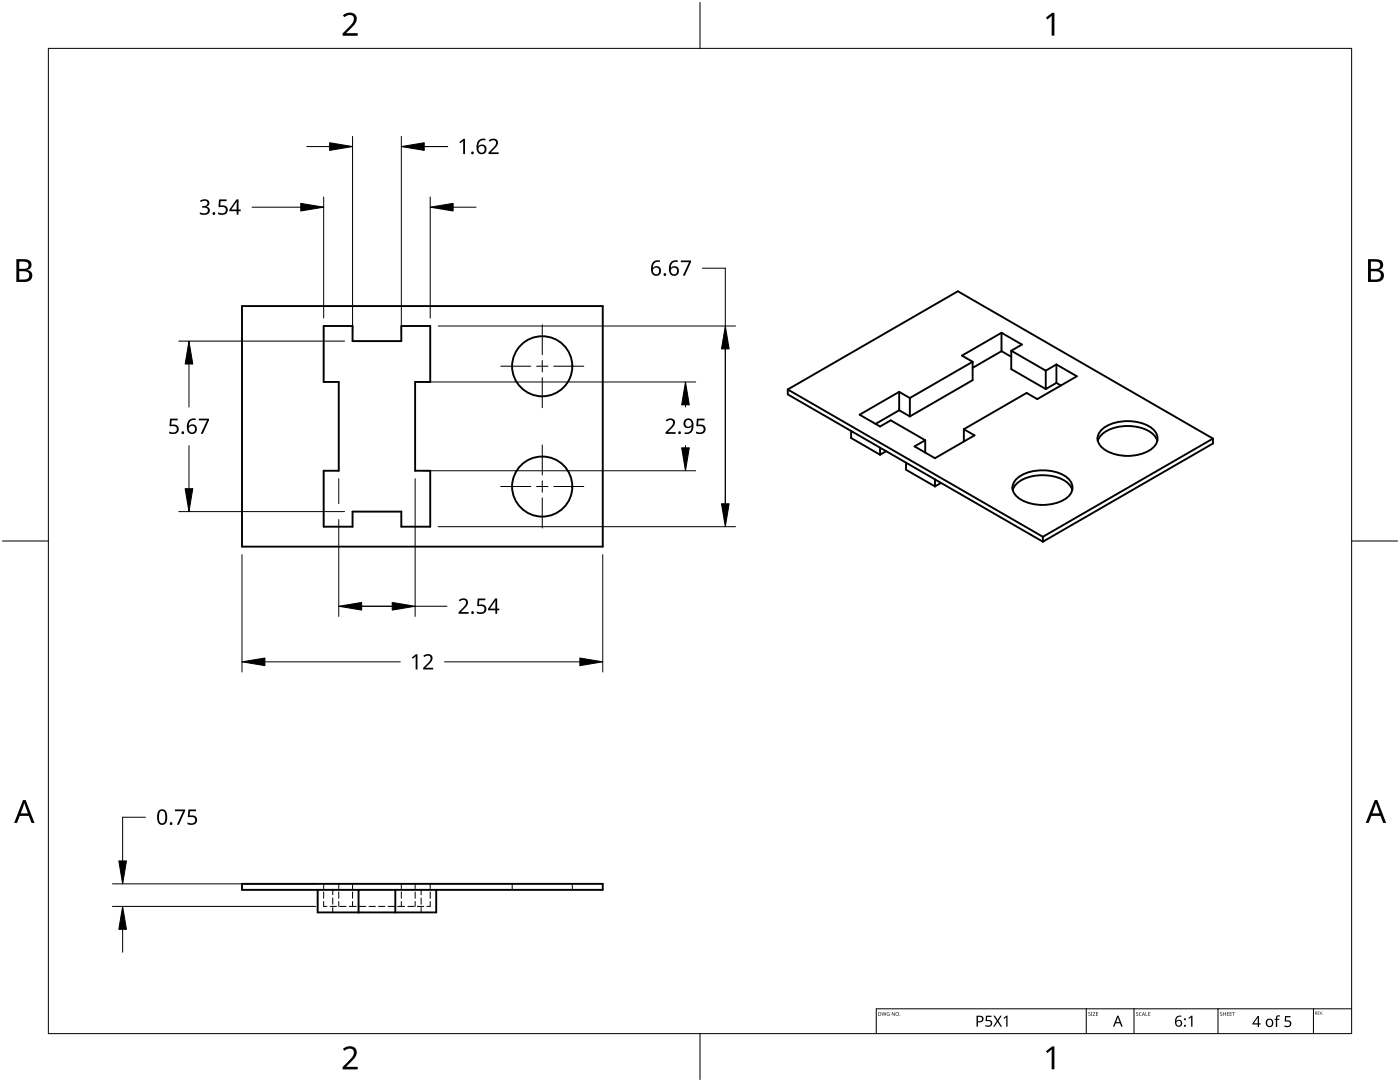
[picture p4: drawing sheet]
<svg xmlns="http://www.w3.org/2000/svg" width="279mm" height="216mm" viewBox="0 0 279 216" stroke-linecap="round" stroke-linejoin="round" font-family="sans-serif">
<g fill="none" stroke="#000" stroke-width=".2">
<path d="M64.6 179.9v1h.7M64.6 176.4v.9M64.6 178v1.2M66.4 177.6v.9M66.4 179.2v1.2M67.6 176.4v.9M67.6 178v1.2M67.6 179.9v1M70.4 176.4v.9M70.4 178v1.2M70.4 179.9v1M80.1 176.4v.9"/>
<path d="M80.1 178v1.2M80.1 179.9v1M82.8 176.4v.9M82.8 178v1.2M82.8 179.9v1M84 177.6v.9M84 179.2v1.2M85.9 179.9v1h-.7M85.9 176.4v.9M85.9 178v1.2M102.2 176.4v1.2M114.2 176.4v1.2"/>
<path d="M66.4 181.1v1M67.2 180.9h-1.3M69.1 180.9h-1.3M71.1 180.9h-1.4M73 180.9h-1.3M74.9 180.9h-1.3M76.8 180.9h-1.3M78.7 180.9h-1.3M79.4 180.9h1.4M81.4 180.9h1.3M83.3 180.9h1.3M84 181.1v1"/>
</g>
<g fill="none" stroke="#000" stroke-width=".38">
<path d="M48.3 61.1h72v48h-72zM64.6 65.1h5.8v3h9.7v-3h5.8v11.1h-3.1v17.7h3.1v11.2h-5.8v-3h-9.7v3h-5.8v-11.2h3v-17.7h-3zM157.2 77.7l50.9 29.4M157.2 77.7v1l50.9 29.4M157.2 77.7l34-19.6 50.9 29.4M179.5 78.2v3.7M179.5 78.2l2.1 1.2M179.5 78.2l-7.9 4.5 4 2.4 2.2-1.2 6.8 3.9M181.6 79.4v3.7M194.1 72.2v3.7l-12.5 7.2M194.1 72.2l-12.5 7.2M199.9 70.1l-5.8 3.3"/>
<path d="M199.9 66.4l-7.9 4.6 2.1 1.2M199.9 66.4v3.7M199.9 70.1l1.9 1.1M199.9 66.4l4.1 2.4-2.2 1.2M201.8 70v3.7l6.9 3.9M201.8 70l6.9 4M208.7 74v3.6M210.8 76.4l-2.1 1.2M210.8 72.7v3.7M210.8 72.7l-2.1 1.3M210.8 72.7l4.1 2.4-7.9 4.5-2.1-1.2-12.5 7.2M210.8 76.4l.9 .5"/>
<path d="M169.9 87.4l5.7 3.3M169.9 86v1.4M175.6 89.3v1.4M176.9 90l-1.3 .7M179.5 81.9l-4.8 2.7M179.5 81.9l2.1 1.2M180.8 92.3v1.4l5.8 3.4M184.6 87.8v2.5M186.6 95.7v1.4M187.8 96.4l-1.2 .7M192.4 85.6v2.5M192.4 85.6l2.1 1.3-7.9 4.5-4.1-2.3 2.1-1.3"/>
<path d="M202.1 97.8a5.4 5.4 0 0 1 5-2.9 7.7 7.7 0 0 1 6.3 1.8l.6 1.1M202.9 95.5a8.9 8.9 0 0 1 9.8-.4 2.49 2.49 0 0 1 1.3 2.2 2.49 2.49 0 0 1-1.3 2.2 8.9 8.9 0 0 1-9.8-.5 2.25 2.25 0 0 1 0-3.5zM219.1 88a5.4 5.4 0 0 1 5-2.9 7.7 7.7 0 0 1 6.3 1.8l.6 1.1M219.9 85.7a8.7 8.7 0 0 1 10.3 0 2.42 2.42 0 0 1-.6 4 8.8 8.8 0 0 1-9.7-.5 2.26 2.26 0 0 1 0-3.5zM242.1 87.5l-34 19.6M242.1 87.5v1l-34 19.6M208.1 107.1v1M48.3 176.4h72v1.2h-72zM63.4 177.6v4.5h23.7v-4.5M71.6 177.6v4.5M78.9 177.6v4.5"/>
<circle cx="108.2" cy="73.1" r="6"/>
<circle cx="108.2" cy="97.1" r="6"/>
</g>
<path d="M216.8 201.3v4.9M226.3 201.3v4.9M243.1 201.3v4.9M262.1 201.3v4.9M269.7 201.3h-94.8v4.9" fill="none" stroke="#000" stroke-width=".2"/>
<g fill="#000">
<path d="M175.9 202l.3 .6 .2-.6 .2 .6 .3-.6-.2 .7-.3-.6-.3 .6zM177 202.1l.5-.1-.3 .1-.2 .2 .3 .3h.2v-.2l-.2-.1h.2v.4l-.5-.1zM178 202l.5 .6 .1-.6v.7l-.5-.6-.1 .6zM196.8 202.7h1.1v.2h-.9l-.1 .6a.75 .75 0 0 1 1.1 .8 .75 .75 0 0 1-1.1 .6l-.3-.1v-.3l.3 .1a.51 .51 0 0 0 .8-.3 .51 .51 0 0 0-.7-.5l-.3-.1zM198.3 202.7h.3l.5 .8 .5-.8h.3l-.7 1 .8 1.2h-.3l-.6-1-.6 1h-.3l.7-1.2zM200.3 203.1l.6-.4h.2v2.2h-.3v-2l-.4 .4zM217.2 202h.3l.1 .1a.18 .18 0 0 0-.2 0 .18 .18 0 0 0-.1 .2 .18 .18 0 0 0 .3 0 .23 .23 0 0 1-.1 .4 .23 .23 0 0 1-.3-.1 .18 .18 0 0 0 .3 .1 .18 .18 0 0 0 0-.3l-.3-.2zM217.7 202h.3v.7h-.3zM218.1 202h.5l-.4 .6 .4 .1h-.5l.4-.7zM218.7 202h.4h-.3v.3h.3l-.3 .1v.2l.3 .1h-.4zM226.8 202h.2l.1 .1a.18 .18 0 0 0-.2 0 .18 .18 0 0 0 0 .2 .18 .18 0 0 0 .2 0 .23 .23 0 0 1 0 .4 .23 .23 0 0 1-.4-.1 .18 .18 0 0 0 .3 .1 .18 .18 0 0 0 0-.3l-.2-.2zM227.4 202.1l.2-.1 .2 .1a.29 .29 0 0 0-.4 .2 .29 .29 0 0 0 .4 .3l-.1 .1-.3-.1z"/>
<path d="M228.6 202l.1 .6 .3 .1h-.4zM229.2 202h.4h-.3v.3h.2l-.2 .1v.2l.3 .1h-.4zM237.2 203.1l.6-.4h.2v2.2h-.3v-1.9l-.4 .3zM243.5 202h.3l.1 .1a.18 .18 0 0 0-.3 0 .18 .18 0 0 0 0 .2 .18 .18 0 0 0 .3 0 .23 .23 0 0 1-.1 .4 .23 .23 0 0 1-.3-.1 .18 .18 0 0 0 .2 .1 .18 .18 0 0 0 .1-.3l-.3-.2zM244.1 202l.1 .3h.4v-.3v.7v-.3h-.4l-.1 .3zM244.8 202h.5h-.4v.3h.3l-.3 .1v.2l.4 .1h-.5zM245.4 202h.4h-.3v.3h.3l-.3 .1v.2l.3 .1h-.4zM245.9 202h.5h-.2v.7l-.1-.7zM254.8 202.7l.2-.1h.5l-.1 .3-.4-.1-.1 .2v.3h.4v.2h-.4v1.4h-.3v-1.4h-.3l.3-.2zM256.5 202.7h1.1v.3h-.9l-.1 .6h.4a.73 .73 0 0 1 .7 .9 .73 .73 0 0 1-1.1 .4l-.3-.1v-.2l.3 .1a.51 .51 0 0 0 .8-.3 .51 .51 0 0 0-.7-.6h-.3zM263 201.8h.3l-.2 .1v.2h.2l-.2 .1v.2l.2 .1h-.3zM263.4 201.8l.2 .6 .3-.6-.2 .7z"/>
<path d="M175.3 202l.5 .1 .1 .3-.2 .2-.4 .1zM175.4 202v.6h.2l.1-.4z"/>
<path d="M178.7 202.3a.37 .37 0 0 1 .7 0 .37 .37 0 0 1-.7 0zM178.8 202.3a.3 .3 0 0 0 .6 0 .3 .3 0 0 0-.6 0z"/>
<path d="M194.9 202.7h.6a.69 .69 0 0 1 .8 .7 .69 .69 0 0 1-.9 .6h-.2v.9h-.3zM195.2 202.9v.9a.52 .52 0 0 0 .7-.1 .52 .52 0 0 0 0-.7z"/>
<path d="M223 202.7h.2l.9 2.2h-.3l-.3-.7h-.8l-.3 .7h-.3zM223.1 203l-.4 .9h.7z"/>
<path d="M228.2 202l.3 .7-.2-.2h-.2l-.2 .2zM228.2 202.1l-.1 .3h.2z"/>
<path d="M234.8 202.9l.7-.3 .3 .1v.2a.74 .74 0 0 0-1 .8 .69 .69 0 0 1 1 .2 .69 .69 0 0 1-.3 1 .69 .69 0 0 1-.9-.5l-.1-.9zM234.8 204.2a.48 .48 0 0 0 .9 0 .48 .48 0 0 0-.9 0z"/>
<path d="M251 202.7h.3v1.5h.3v.2h-.3v.5h-.3v-.5h-1v-.2zM251 203l-.8 1.2h.8z"/>
<path d="M252.8 203.5a.77 .77 0 0 1 .9-.2 .77 .77 0 0 1 .4 .8 .81 .81 0 0 1-1 .8 .81 .81 0 0 1-.4-1.3zM253.1 203.6l-.2 .5a.52 .52 0 0 0 .6 .6 .52 .52 0 0 0 .3-.7 .48 .48 0 0 0-.2-.5 .48 .48 0 0 0-.5 .1z"/>
<path d="M262.5 201.8h.1a.17 .17 0 0 1 .2 .2 .17 .17 0 0 1-.1 .2l.2 .3-.4-.3v.3zM262.5 201.9v.2h.2v-.2z"/>
<circle cx="179.6" cy="202.6" r=".07"/>
<circle cx="236.5" cy="204.7" r=".2"/>
<circle cx="236.5" cy="203.4" r=".2"/>
<circle cx="264" cy="202.4" r=".06"/>
</g>
<path d="M9.7 9.7h260v196.5h-260z" fill="none" stroke="#000" stroke-width=".2"/>
<path d="M139.7 .5v9.2M.5 108h9.2M269.7 108h9.2M139.7 206.2v9.2" fill="none" stroke="#000" stroke-width=".2"/>
<g fill="#000">
<path d="M68.4 3.1a1.64 1.64 0 0 1 2.8 .4 2.52 2.52 0 0 1-1.2 2.2l-.9 .9h2.3v.5h-3v-.4l1.2-1.2a1.95 1.95 0 0 0 .9-2.2 1.23 1.23 0 0 0-1.8 .1zM208.7 3.5l1.3-.9h.4v4.5h-.5v-4l-.9 .8zM68.4 209.3a1.64 1.64 0 0 1 2.8 .4 2.52 2.52 0 0 1-1.2 2.2l-.9 1h2.3v.5h-3v-.5l1.2-1.2a1.95 1.95 0 0 0 .9-2.1 1.23 1.23 0 0 0-1.8 .1zM208.7 209.8l1.3-1h.4v4.6h-.5v-4l-.9 .7z"/>
<path d="M3.3 51.7h1.3a1.28 1.28 0 0 1 1.7 1.3 1.04 1.04 0 0 1-.9 .9 1.23 1.23 0 0 1 1 1.5 1.23 1.23 0 0 1-1.5 .9h-1.6zM3.8 54.1v1.7h1a.86 .86 0 0 0 1-.9 .86 .86 0 0 0-1.1-.8zM3.8 52.2v1.4h.9a.78 .78 0 0 0 1-.7 .78 .78 0 0 0-1.1-.7z"/>
<path d="M273 51.7h1.3a1.28 1.28 0 0 1 1.7 1.3 1.04 1.04 0 0 1-.8 .9 1.23 1.23 0 0 1 1 1.5 1.23 1.23 0 0 1-1.6 .9h-1.6zM273.6 54.1v1.7h.9a.86 .86 0 0 0 1.1-.9 .86 .86 0 0 0-1.1-.8zM273.6 52.2v1.4h.8a.78 .78 0 0 0 1-.7 .78 .78 0 0 0-1.1-.7z"/>
<path d="M4.6 159.6h.5l1.8 4.6h-.6l-.6-1.4h-1.8l-.5 1.4h-.6zM4.8 160.2l-.7 2.1h1.5z"/>
<path d="M274.3 159.6h.6l1.7 4.6h-.6l-.5-1.4h-1.8l-.6 1.4h-.5zM274.6 160.2l-.7 2.1h1.4z"/>
</g>
<path d="M99.9 73.1h6M107.1 73.1h2.3M108.2 75.4v6M108.2 64.8v6M108.2 71.9v2.3M110.5 73.1h6M105.9 97.1h-6M107.1 97.1h2.3M108.2 99.4v6M108.2 88.8v6M108.2 95.9v2.3M110.5 97.1h6" fill="none" stroke="#000" stroke-width=".2"/>
<g fill="none" stroke="#000" stroke-width=".2">
<path d="M61.2 29.2h4.6M64.6 39.3v24.2M70.4 27.2v39.3M80.1 27.2v39.3M85.9 39.3v24.2M89.4 29.2h-9.3M50.3 41.3h14.3M95 41.3h-4.6M140.2 53.5h4.6v11.6M35.7 68.1h33.1M37.7 72.6v8.6M84.4 76.2h54.4"/>
<path d="M87.4 65.1h59.4M144.8 69.6v30.9M37.7 88.9v8.6M67.6 95.5v5M82.8 95.5v27.5M84.4 93.9h54.4M136.8 88.9v.5M136.8 80.8v.4M48.3 110.7v23.4M67.6 103.7v19.3M68.8 102.1h-33.1M87.4 105.1h59.4"/>
<path d="M120.3 110.7v23.4M78.3 121h-6.1M79.9 132.1h-27M82.8 121h6.4M88.7 132.1h27M29 163.1h-4.5v13.3M63 176.4h-40.6M24.5 185.4v4.6M63 180.9h-40.6"/>
</g>
<g fill="#000" stroke="#000" stroke-width=".2">
<path d="M65.8 28.5l4.6 .7-4.6 .8zM80.1 29.2l4.6-.7v1.5zM60 40.6l4.6 .7-4.6 .8zM85.9 41.3l4.5-.7v1.5zM37.7 68.1l.8 4.5h-1.5zM144.8 65.1l.7 4.5h-1.5zM37 97.5h1.5l-.8 4.6zM136.8 76.2l.8 4.6h-1.6zM136 89.4h1.6l-.8 4.5zM144 100.5h1.5l-.7 4.6zM48.3 132.1l4.6-.8v1.5zM67.6 121l4.6-.8v1.5z"/>
<path d="M78.3 120.2l4.5 .8-4.5 .7zM115.7 131.3l4.6 .8-4.6 .7zM23.7 171.8h1.5l-.7 4.6zM24.5 180.9l.7 4.5h-1.5z"/>
</g>
<g fill="#000">
<path d="M91.7 28.3l.8-.6h.3v3h-.4l.1-2.6-.6 .5zM97.5 28a1.01 1.01 0 0 1 1.2-.4 1.01 1.01 0 0 1 .7 1.1l-.3 .5-1.1 1.2h1.5v.3h-2v-.3l1.1-1.1a.72 .72 0 0 0 .4-.7 .72 .72 0 0 0-.4-.6l-.9 .3zM39.9 40.1a1.09 1.09 0 0 1 1.1-.4 1.09 1.09 0 0 1 .8 .8 .74 .74 0 0 1-.6 .8 .81 .81 0 0 1 .7 .8 .81 .81 0 0 1-.9 .8l-1.1-.2v-.3a1.08 1.08 0 0 0 1.6-.3 .62 .62 0 0 0-.9-.7h-.3v-.3a.7 .7 0 0 0 .8 0 .7 .7 0 0 0 .3-.8 .89 .89 0 0 0-1.3 0zM43.7 39.8h1.5v.3h-1.2v.9a1.02 1.02 0 0 1 1.5 .9 1.02 1.02 0 0 1-1.4 1l-.6-.2v-.3a.88 .88 0 0 0 1 .2 .88 .88 0 0 0 .6-.8 .85 .85 0 0 0-1.3-.5l-.2-.1zM135.9 52h2v.3l-1.2 2.7h-.4l1.2-2.7h-1.6zM33.9 83.5h1.6v.4h-1.2l-.1 .9a1.02 1.02 0 0 1 1.5 .8 1.02 1.02 0 0 1-1.4 1l-.5-.2v-.3a.88 .88 0 0 0 .9 .2 .88 .88 0 0 0 .6-.8 .85 .85 0 0 0-1.3-.4l-.2-.1zM39.7 83.5h2v.3l-1.2 2.8h-.4l1.2-2.7h-1.6zM132.9 83.8a1.01 1.01 0 0 1 1.1-.3 1.01 1.01 0 0 1 .7 1l-.3 .6-1.1 1.1h1.5v.4h-2v-.3l1.1-1.2a.72 .72 0 0 0 .4-.6 .72 .72 0 0 0-.4-.7l-.8 .3zM139.1 83.5h1.5v.4h-1.2l-.1 .9a1.02 1.02 0 0 1 1.5 .8 1.02 1.02 0 0 1-1.4 1l-.5-.2v-.3a.88 .88 0 0 0 1 .2 .88 .88 0 0 0 .5-.8 .85 .85 0 0 0-1.2-.4l-.2-.1zM82.2 131.2l.8-.6h.3v3h-.4l.1-2.7-.6 .5zM84.5 130.9a1.01 1.01 0 0 1 1.1-.4 1.01 1.01 0 0 1 .7 1l-.3 .6-1.1 1.1h1.5v.4h-2v-.3l1.1-1.1a.72 .72 0 0 0 .5-.7 .72 .72 0 0 0-.5-.7l-.8 .3zM91.6 119.7a1.01 1.01 0 0 1 1.1-.3 1.01 1.01 0 0 1 .7 1l-.3 .6-1.1 1.1h1.5v.4h-2v-.3l1.1-1.2a.72 .72 0 0 0 .4-.6 .72 .72 0 0 0-.4-.7l-.9 .3z"/>
<path d="M95.3 119.4h1.6v.4h-1.2l-.1 .9a1.02 1.02 0 0 1 1.5 .8 1.02 1.02 0 0 1-1.4 1l-.5-.2v-.3a.88 .88 0 0 0 .9 .2 .88 .88 0 0 0 .6-.8 .85 .85 0 0 0-1.3-.4l-.2-.1zM34.9 161.5h2v.3l-1.2 2.8h-.4l1.2-2.7h-1.6zM37.6 161.5h1.5v.4h-1.2v.8h.4a.99 .99 0 0 1 1 1.2 .99 .99 0 0 1-1.3 .7l-.6-.2v-.3a.88 .88 0 0 0 1 .2 .88 .88 0 0 0 .5-.8 .85 .85 0 0 0-1.2-.4l-.2-.1z"/>
<path d="M95.5 28l.5-.3h.5h.4v.3a1.03 1.03 0 0 0-1.4 1.2 .96 .96 0 0 1 1.5 .1 .96 .96 0 0 1-.5 1.4 1.14 1.14 0 0 1-1.2-.3 1.14 1.14 0 0 1-.2-1.2l.1-.7zM95.5 29.8a.66 .66 0 0 0 1.3 0 .66 .66 0 0 0-1.3 0z"/>
<path d="M47.2 39.8h.4v2h.4v.3h-.4v.7h-.4v-.7h-1.4v-.3zM47.2 40.2l-1.1 1.6h1.1z"/>
<path d="M130.4 52.3l.4-.3 .5-.1 .4 .1v.3a1.03 1.03 0 0 0-1.4 1.2 .95 .95 0 0 1 1.5-.1 .95 .95 0 0 1-.3 1.5 1.08 1.08 0 0 1-1.2-.1 1.08 1.08 0 0 1-.4-1.1l.1-.8zM130.3 54.1a.66 .66 0 0 0 1.3 0 .66 .66 0 0 0-1.3 0z"/>
<path d="M133.9 52.3l.5-.3 .5-.1 .4 .1v.3a1.03 1.03 0 0 0-1.4 1.2 .95 .95 0 0 1 1.5-.1 .95 .95 0 0 1-.3 1.5 1.08 1.08 0 0 1-1.2-.1 1.08 1.08 0 0 1-.4-1.1l.1-.8zM133.8 54.1a.7 .7 0 0 0 1.4 0 .7 .7 0 0 0-1.4 0z"/>
<path d="M37.7 83.8l.5-.2 .5-.1h.4v.3a1.03 1.03 0 0 0-1.4 1.2 .96 .96 0 0 1 1.5 .1 .96 .96 0 0 1-.5 1.4 1.14 1.14 0 0 1-1.2-.3 1.14 1.14 0 0 1-.2-1.1l.1-.8zM37.7 85.6a.66 .66 0 0 0 1.3 0 .66 .66 0 0 0-1.3 0z"/>
<path d="M136.7 83.8a1.11 1.11 0 0 1 1.3-.1 1.11 1.11 0 0 1 .4 1.3 1.38 1.38 0 0 1-1.8 1.6v-.4a1.01 1.01 0 0 0 1.1-.1 1.01 1.01 0 0 0 .3-1 .94 .94 0 0 1-1.4 .1 .94 .94 0 0 1 .1-1.4zM136.7 84.5a.7 .7 0 0 0 1.4 0 .7 .7 0 0 0-1.4 0z"/>
<path d="M98.8 119.4h.4v2h.5v.4h-.5v.7h-.3v-.7h-1.5v-.3zM98.9 119.8l-1.1 1.6h1.1z"/>
<path d="M31.7 161.7a1.05 1.05 0 0 1 1.3 0 1.05 1.05 0 0 1 .4 1.2 1.28 1.28 0 0 1-1.2 1.7 1.37 1.37 0 0 1-.8-1.8l.1-.7zM32 162a2.23 2.23 0 0 0 .1 2.2 .68 .68 0 0 0 .7-.1 .68 .68 0 0 0 .2-.8 1.17 1.17 0 0 0-.6-1.5z"/>
<circle cx="94.3" cy="30.5" r=".28"/>
<circle cx="42.7" cy="42.6" r=".27"/>
<circle cx="132.7" cy="54.8" r=".28"/>
<circle cx="36.5" cy="86.4" r=".27"/>
<circle cx="135.6" cy="86.3" r=".28"/>
<circle cx="94.3" cy="122.2" r=".28"/>
<circle cx="34.2" cy="164.3" r=".28"/>
</g>
</svg>
